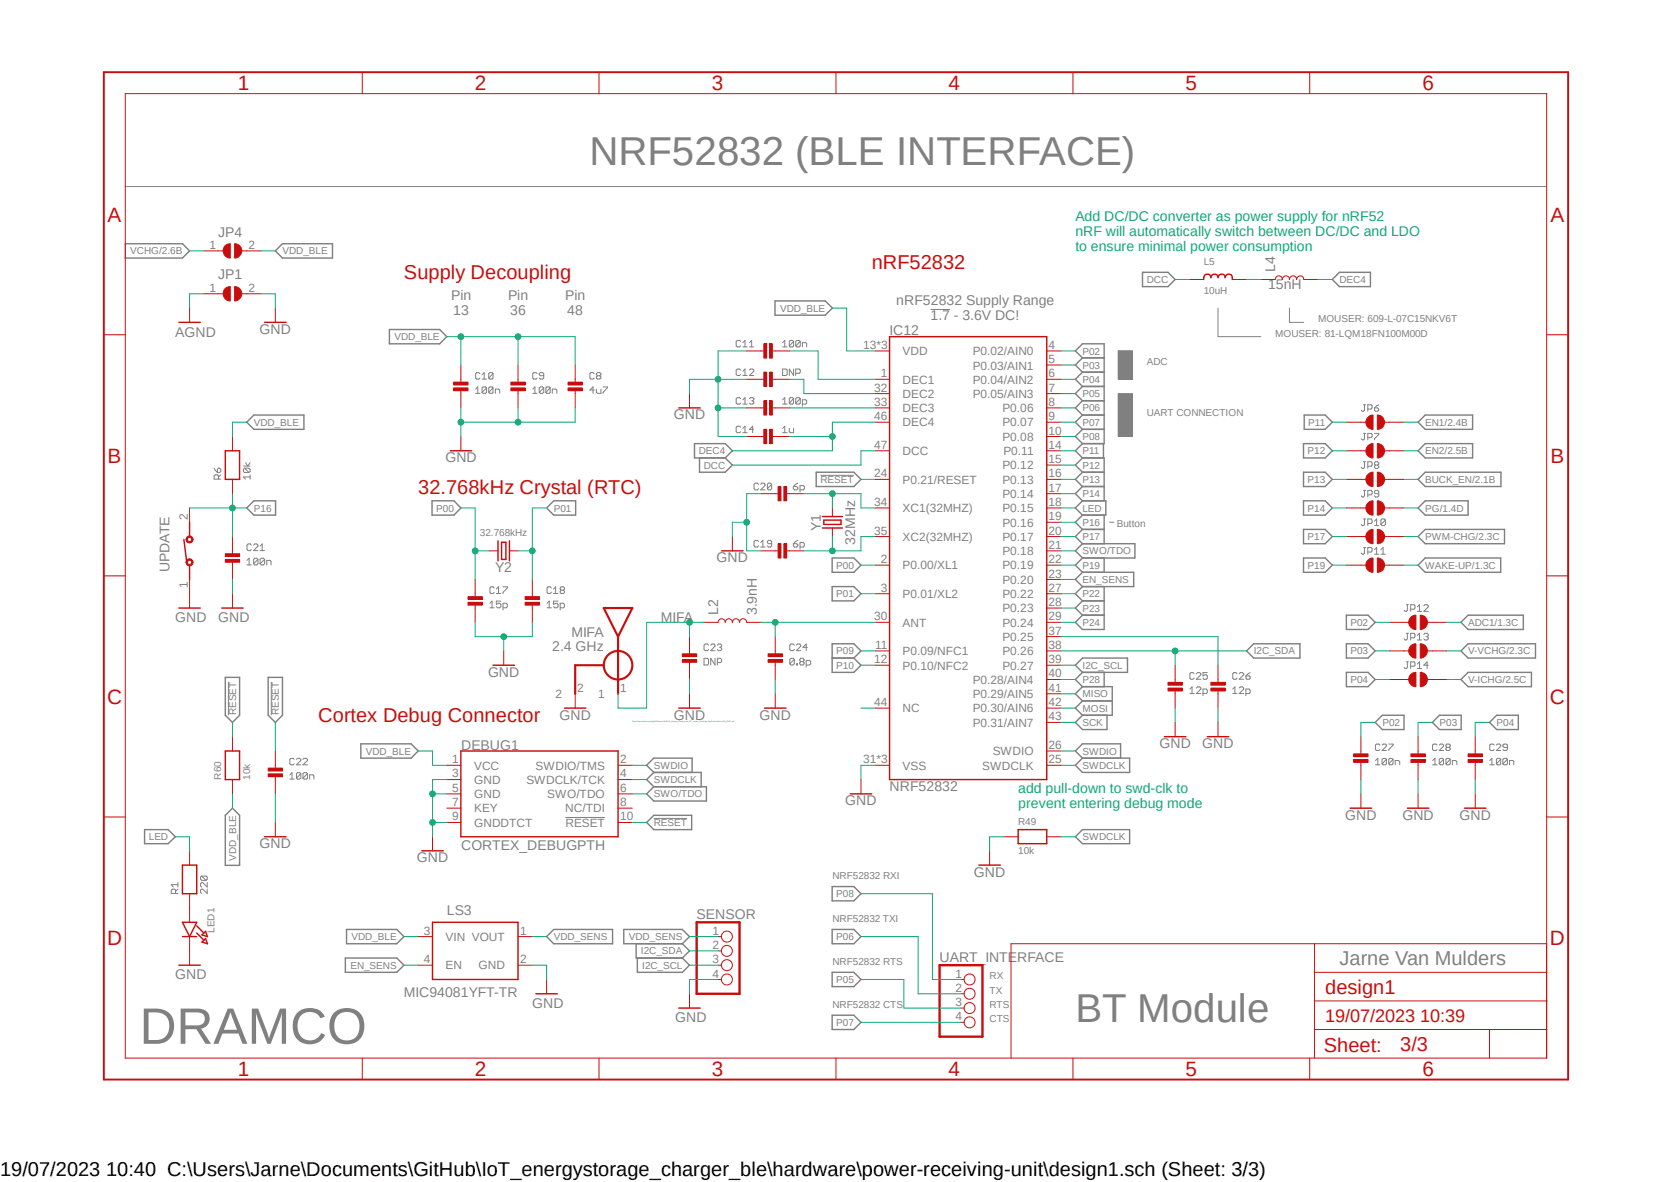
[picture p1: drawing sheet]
<svg xmlns="http://www.w3.org/2000/svg" width="297mm" height="210mm" viewBox="0 0 297 210" stroke-linecap="round" stroke-linejoin="round" font-family="sans-serif">
<defs><g id="words">
<text font-size="9.1" fill="#808080" x="24.8" y="185.5">DRAMCO</text>
<g font-size="7.2" fill="#808080">
<text x="104.8" y="29.3">NRF52832 (BLE INTERFACE)</text>
<text x="191.1" y="181.7">BT Module</text>
</g>
<g font-size="3.7" fill="#c90d0c">
<text x="42.3" y="16">1</text>
<text x="84.4" y="16">2</text>
<text x="126.5" y="16">3</text>
<text x="168.6" y="16">4</text>
<text x="210.7" y="16">5</text>
<text x="252.9" y="16">6</text>
<text x="19.1" y="39.4">A</text>
<text x="275.6" y="39.4">A</text>
<text x="19.1" y="82.2">B</text>
<text x="275.6" y="82.2">B</text>
<text x="19" y="125.1">C</text>
<text x="275.5" y="125.1">C</text>
<text x="19" y="167.9">D</text>
<text x="275.5" y="167.9">D</text>
<text x="42.3" y="191.2">1</text>
<text x="84.4" y="191.2">2</text>
<text x="126.5" y="191.2">3</text>
<text x="168.6" y="191.2">4</text>
<text x="210.7" y="191.2">5</text>
<text x="252.9" y="191.2">6</text>
</g>
<g font-size="3.6" fill="#c90d0c">
<text x="154.9" y="47.8">nRF52832</text>
<text x="71.8" y="49.7">Supply Decoupling</text>
<text x="74.3" y="87.7">32.768kHz Crystal (RTC)</text>
<text x="56.6" y="128.4">Cortex Debug Connector</text>
<text x="235.5" y="176.6">design1</text>
<text x="235.3" y="186.9">Sheet:</text>
<text x="248.9" y="186.7">3/3</text>
</g>
<text font-size="3.6" fill="#808080" x="238.1" y="171.5">Jarne Van Mulders</text>
<text font-size="3.6" x="0" y="208.9">19/07/2023 10:40 C:\Users\Jarne\Documents\GitHub\IoT_energystorage_charger_ble\hardware\power-receiving-unit\design1.sch (Sheet: 3/3)</text>
<text font-size="3.2" fill="#c90d0c" x="235.5" y="181.7">19/07/2023 10:39</text>
<g font-size="2.5" fill="#0dab76">
<text x="191.1" y="39.2">Add DC/DC converter as power supply for nRF52</text>
<text x="191.1" y="41.9">nRF will automatically switch between DC/DC and LDO</text>
<text x="191.1" y="44.6">to ensure minimal power consumption</text>
<text x="181" y="140.9">add pull-down to swd-clk to</text>
<text x="181" y="143.6">prevent entering debug mode</text>
</g>
<g font-size="2.5" fill="#808080">
<text x="38.8" y="42">JP4</text>
<text x="38.8" y="49.7">JP1</text>
<text x="80.2" y="53.3">Pin</text>
<text x="90.3" y="53.3">Pin</text>
<text x="100.5" y="53.3">Pin</text>
<text x="225.4" y="51.4">15nH</text>
<text x="226.7" y="48.4" transform="rotate(-90 226.7 48.4)">L4</text>
<text x="31.2" y="59.8">AGND</text>
<text x="46.1" y="59.3">GND</text>
<text x="80.6" y="56">13</text>
<text x="90.7" y="56">36</text>
<text x="100.8" y="56">48</text>
<text x="158.1" y="59.6">IC12</text>
<text x="159.3" y="54.3">nRF52832 Supply Range</text>
<text x="165.4" y="56.9">1.7 - 3.6V DC!</text>
<text x="119.8" y="74.5">GND</text>
<text x="79.2" y="82.1">GND</text>
<text x="145.9" y="94.3" transform="rotate(-90 145.9 94.3)">Y1</text>
<text x="30.1" y="101.7" transform="rotate(-90 30.1 101.7)">UPDATE</text>
<text x="88" y="101.7">Y2</text>
<text x="127.4" y="99.9">GND</text>
<text x="152" y="96.8" transform="rotate(-90 152 96.8)">32MHz</text>
<text x="31.2" y="110.6">GND</text>
<text x="38.8" y="110.6">GND</text>
<text x="101.6" y="113.1">MIFA</text>
<text x="117.5" y="110.6">MIFA</text>
<text x="127.6" y="109.3" transform="rotate(-90 127.6 109.3)">L2</text>
<text x="134.5" y="109.3" transform="rotate(-90 134.5 109.3)">3.9nH</text>
<text x="98.2" y="115.7">2.4 GHz</text>
<text x="86.7" y="120.2">GND</text>
<text x="99.4" y="127.8">GND</text>
<text x="119.8" y="127.8">GND</text>
<text x="135" y="127.8">GND</text>
<text x="82" y="133.2">DEBUG1</text>
<text x="206.1" y="132.9">GND</text>
<text x="213.7" y="132.9">GND</text>
<text x="150.2" y="143.1">GND</text>
<text x="158.1" y="140.5">NRF52832</text>
<text x="239.1" y="145.6">GND</text>
<text x="249.3" y="145.6">GND</text>
<text x="259.4" y="145.6">GND</text>
<text x="46.1" y="150.7">GND</text>
<text x="74.1" y="153.2">GND</text>
<text x="82" y="151">CORTEX_DEBUGPTH</text>
<text x="173.1" y="155.7">GND</text>
<text x="79.4" y="162.6">LS3</text>
<text x="123.8" y="163.2">SENSOR</text>
<text x="167" y="170.9">UART_INTERFACE</text>
<text x="31.2" y="174">GND</text>
<text x="71.8" y="177.1">MIC94081YFT-TR</text>
<text x="94.6" y="179.1">GND</text>
<text x="120" y="181.7">GND</text>
</g>
<g font-size="2.1" fill="#808080">
<text x="37.2" y="44.2">1</text>
<text x="44.2" y="44.2">2</text>
<text x="37.2" y="51.8">1</text>
<text x="44.2" y="51.8">2</text>
<text x="153.4" y="62">13*3</text>
<text x="160.4" y="63.1">VDD</text>
<text x="172.9" y="63.1">P0.02/AIN0</text>
<text x="172.9" y="65.7">P0.03/AIN1</text>
<text x="186.4" y="62">4</text>
<text x="186.4" y="64.5">5</text>
<text x="155.4" y="69.6">32</text>
<text x="156.6" y="67.1">1</text>
<text x="160.4" y="68.2">DEC1</text>
<text x="160.4" y="70.7">DEC2</text>
<text x="172.9" y="68.2">P0.04/AIN2</text>
<text x="172.9" y="70.7">P0.05/AIN3</text>
<text x="186.4" y="67.1">6</text>
<text x="186.4" y="69.6">7</text>
<text x="155.4" y="72.1">33</text>
<text x="155.4" y="74.7">46</text>
<text x="160.4" y="73.2">DEC3</text>
<text x="160.4" y="75.8">DEC4</text>
<text x="178.2" y="73.2">P0.06</text>
<text x="178.2" y="75.8">P0.07</text>
<text x="186.4" y="72.1">8</text>
<text x="186.4" y="74.7">9</text>
<text x="186.4" y="77.2">10</text>
<text x="155.4" y="79.8">47</text>
<text x="160.4" y="80.9">DCC</text>
<text x="178.2" y="78.3">P0.08</text>
<text x="178.2" y="83.4">P0.12</text>
<text x="178.4" y="80.9">P0.11</text>
<text x="186.4" y="79.8">14</text>
<text x="186.4" y="82.3">15</text>
<text x="155.4" y="84.8">24</text>
<text x="155.4" y="89.9">34</text>
<text x="160.4" y="85.9">P0.21/RESET</text>
<text x="178.2" y="85.9">P0.13</text>
<text x="178.2" y="88.5">P0.14</text>
<text x="186.4" y="84.8">16</text>
<text x="186.4" y="87.4">17</text>
<text x="186.4" y="89.9">18</text>
<text x="33.4" y="92.5" transform="rotate(-90 33.4 92.5)">2</text>
<text x="155.4" y="95">35</text>
<text x="160.4" y="91">XC1(32MHZ)</text>
<text x="178.2" y="91">P0.15</text>
<text x="178.2" y="93.6">P0.16</text>
<text x="186.4" y="92.5">19</text>
<text x="186.4" y="95">20</text>
<text x="156.6" y="100.1">2</text>
<text x="160.4" y="101.2">P0.00/XL1</text>
<text x="160.4" y="96.1">XC2(32MHZ)</text>
<text x="178.2" y="96.1">P0.17</text>
<text x="178.2" y="98.6">P0.18</text>
<text x="178.2" y="101.2">P0.19</text>
<text x="186.4" y="97.5">21</text>
<text x="186.4" y="100.1">22</text>
<text x="33.4" y="104.5" transform="rotate(-90 33.4 104.5)">1</text>
<text x="156.6" y="105.2">3</text>
<text x="160.4" y="106.3">P0.01/XL2</text>
<text x="178.2" y="103.7">P0.20</text>
<text x="178.2" y="106.3">P0.22</text>
<text x="186.4" y="102.6">23</text>
<text x="186.4" y="105.2">27</text>
<text x="186.4" y="107.7">28</text>
<text x="155.4" y="110.2">30</text>
<text x="160.4" y="111.3">ANT</text>
<text x="178.2" y="108.8">P0.23</text>
<text x="178.2" y="111.3">P0.24</text>
<text x="178.2" y="113.9">P0.25</text>
<text x="186.4" y="110.2">29</text>
<text x="186.4" y="112.8">37</text>
<text x="155.4" y="117.8">12</text>
<text x="155.6" y="115.3">11</text>
<text x="160.4" y="116.4">P0.09/NFC1</text>
<text x="160.4" y="119">P0.10/NFC2</text>
<text x="178.2" y="116.4">P0.26</text>
<text x="178.2" y="119">P0.27</text>
<text x="186.4" y="115.3">38</text>
<text x="186.4" y="117.8">39</text>
<text x="98.7" y="124">2</text>
<text x="102.6" y="122.9">2</text>
<text x="106.3" y="124">1</text>
<text x="110.2" y="122.9">1</text>
<text x="155.4" y="125.4">44</text>
<text x="172.9" y="124">P0.29/AIN5</text>
<text x="172.9" y="121.5">P0.28/AIN4</text>
<text x="186.4" y="122.9">41</text>
<text x="186.4" y="120.4">40</text>
<text x="186.4" y="125.4">42</text>
<text x="160.4" y="126.6">NC</text>
<text x="172.9" y="126.6">P0.30/AIN6</text>
<text x="172.9" y="129.1">P0.31/AIN7</text>
<text x="186.4" y="128">43</text>
<text x="80.4" y="135.6">1</text>
<text x="84.3" y="136.7">VCC</text>
<text x="95.2" y="136.7">SWDIO/TMS</text>
<text x="110.2" y="135.6">2</text>
<text x="153.4" y="135.6">31*3</text>
<text x="160.4" y="136.7">VSS</text>
<text x="174.6" y="136.7">SWDCLK</text>
<text x="176.4" y="134.2">SWDIO</text>
<text x="186.4" y="135.6">25</text>
<text x="186.4" y="133.1">26</text>
<text x="80.4" y="138.1">3</text>
<text x="80.4" y="140.7">5</text>
<text x="80.4" y="143.2">7</text>
<text x="84.3" y="139.3">GND</text>
<text x="84.3" y="141.8">GND</text>
<text x="93.6" y="139.3">SWDCLK/TCK</text>
<text x="97.3" y="141.8">SWO/TDO</text>
<text x="110.2" y="143.2">8</text>
<text x="110.2" y="140.7">6</text>
<text x="110.2" y="138.1">4</text>
<text x="80.4" y="145.8">9</text>
<text x="84.3" y="144.4">KEY</text>
<text x="84.3" y="146.9">GNDDTCT</text>
<text x="100.5" y="144.4">NC/TDI</text>
<text x="100.5" y="146.9">RESET</text>
<text x="110.2" y="145.8">10</text>
<text x="75.3" y="166.1">3</text>
<text x="79.2" y="167.2">VIN VOUT</text>
<text x="92.5" y="166.1">1</text>
<text x="126.7" y="166.1">1</text>
<text x="75.3" y="171.2">4</text>
<text x="79.2" y="172.3">EN</text>
<text x="85" y="172.3">GND</text>
<text x="92.5" y="171.2">2</text>
<text x="126.7" y="168.6">2</text>
<text x="126.7" y="171.2">3</text>
<text x="126.7" y="173.7">4</text>
<text x="169.8" y="173.7">1</text>
<text x="169.8" y="176.2">2</text>
<text x="169.8" y="178.8">3</text>
<text x="169.8" y="181.3">4</text>
</g>
<g font-size="1.8" fill="#808080">
<text x="23.2" y="45.2">VCHG/2.6B</text>
<text x="50.2" y="45.2">VDD_BLE</text>
<text x="214" y="47.1">L5</text>
<text x="203.8" y="50.3">DCC</text>
<text x="214" y="52.2">10uH</text>
<text x="238.1" y="50.3">DEC4</text>
<text x="138.6" y="55.4">VDD_BLE</text>
<text x="226.7" y="59.8">MOUSER: 81-LQM18FN100M00D</text>
<text x="234.3" y="57.3">MOUSER: 609-L-07C15NKV6T</text>
<text x="70.1" y="60.5">VDD_BLE</text>
<text x="192.4" y="63">P02</text>
<text x="192.4" y="65.5">P03</text>
<text x="203.8" y="64.9">ADC</text>
<text x="192.4" y="70.6">P05</text>
<text x="192.4" y="68">P04</text>
<text x="45.1" y="75.6">VDD_BLE</text>
<text x="192.4" y="73.1">P06</text>
<text x="192.4" y="75.6">P07</text>
<text x="203.8" y="74">UART CONNECTION</text>
<text x="232.5" y="75.6">P11</text>
<text x="253.3" y="75.6">EN1/2.4B</text>
<text x="124.2" y="80.7">DEC4</text>
<text x="125.1" y="83.3">DCC</text>
<text x="192.4" y="78.2">P08</text>
<text x="192.4" y="80.7">P11</text>
<text x="192.4" y="83.3">P12</text>
<text x="232.4" y="80.7">P12</text>
<text x="253.3" y="80.7">EN2/2.5B</text>
<text x="145.8" y="85.8">RESET</text>
<text x="192.4" y="85.8">P13</text>
<text x="192.4" y="88.3">P14</text>
<text x="232.4" y="85.8">P13</text>
<text x="253.3" y="85.8">BUCK_EN/2.1B</text>
<text x="45.1" y="90.9">P16</text>
<text x="77.6" y="90.9">P00</text>
<text x="85.3" y="95.2">32.768kHz</text>
<text x="98.4" y="90.9">P01</text>
<text x="192.4" y="90.9">LED</text>
<text x="192.4" y="93.4">P16</text>
<text x="192.4" y="96">P17</text>
<text x="198.5" y="93.6">Button</text>
<text x="232.4" y="90.9">P14</text>
<text x="232.4" y="96">P17</text>
<text x="253.3" y="90.9">PG/1.4D</text>
<text x="253.3" y="96">PWM-CHG/2.3C</text>
<text x="148.6" y="101">P00</text>
<text x="192.4" y="98.5">SWO/TDO</text>
<text x="192.4" y="101">P19</text>
<text x="232.4" y="101">P19</text>
<text x="253.3" y="101">WAKE-UP/1.3C</text>
<text x="148.6" y="106.1">P01</text>
<text x="192.4" y="106.1">P22</text>
<text x="192.4" y="103.6">EN_SENS</text>
<text x="192.4" y="111.2">P24</text>
<text x="192.4" y="108.7">P23</text>
<text x="240" y="111.2">P02</text>
<text x="260.9" y="111.2">ADC1/1.3C</text>
<text x="148.6" y="116.3">P09</text>
<text x="148.6" y="118.8">P10</text>
<text x="192.4" y="118.8">I2C_SCL</text>
<text x="222.8" y="116.3">I2C_SDA</text>
<text x="240" y="116.3">P03</text>
<text x="260.9" y="116.3">V-VCHG/2.3C</text>
<text x="192.4" y="121.4">P28</text>
<text x="192.4" y="123.9">MISO</text>
<text x="240" y="121.4">P04</text>
<text x="260.9" y="121.4">V-ICHG/2.5C</text>
<text x="42" y="127.1" transform="rotate(-90 42 127.1)">RESET</text>
<text x="49.6" y="127.1" transform="rotate(-90 49.6 127.1)">RESET</text>
<text x="192.4" y="126.4">MOSI</text>
<text x="192.4" y="129">SCK</text>
<text x="245.7" y="129">P02</text>
<text x="255.9" y="129">P03</text>
<text x="266" y="129">P04</text>
<text x="65" y="134.1">VDD_BLE</text>
<text x="116.2" y="136.6">SWDIO</text>
<text x="192.4" y="136.6">SWDCLK</text>
<text x="192.4" y="134.1">SWDIO</text>
<text x="39.3" y="138.5" transform="rotate(-90 39.3 138.5)">R60</text>
<text x="44.5" y="138.5" transform="rotate(-90 44.5 138.5)">10k</text>
<text x="116.2" y="139.1">SWDCLK</text>
<text x="116.2" y="141.7">SWO/TDO</text>
<text x="26.5" y="149.3">LED</text>
<text x="116.2" y="146.8">RESET</text>
<text x="181" y="146.6">R49</text>
<text x="192.4" y="149.3">SWDCLK</text>
<text x="42" y="152.9" transform="rotate(-90 42 152.9)">VDD_BLE</text>
<text x="181" y="151.8">10k</text>
<text x="148" y="156.3">NRF52832 RXI</text>
<text x="148.6" y="159.4">P08</text>
<text x="38.1" y="165.7" transform="rotate(-90 38.1 165.7)">LED1</text>
<text x="62.5" y="167">VDD_BLE</text>
<text x="98.4" y="167">VDD_SENS</text>
<text x="111.8" y="167">VDD_SENS</text>
<text x="148" y="163.9">NRF52832 TXI</text>
<text x="148.6" y="167">P06</text>
<text x="62.3" y="172.1">EN_SENS</text>
<text x="113.9" y="169.6">I2C_SDA</text>
<text x="114.1" y="172.1">I2C_SCL</text>
<text x="148" y="171.5">NRF52832 RTS</text>
<text x="148" y="179.1">NRF52832 CTS</text>
<text x="148.6" y="174.7">P05</text>
<text x="175.9" y="174">RX</text>
<text x="175.9" y="176.6">TX</text>
<text x="175.9" y="179.1">RTS</text>
<text x="148.6" y="182.3">P07</text>
<text x="175.9" y="181.7">CTS</text>
</g>
<text font-size=".3" fill="#0dab76" x="112.4" y="128.4">https://www.infineon.com/dgdl/Infineon-AN91445_Antenna_Design_and_RF_Layout_Guidelines-ApplicationNotes-v09_00-EN.pdf</text>
</g></defs>
<path d="M17.9 12.5l261.2 179.9M279.1 12.5l-261.2 179.9" fill="none" stroke="#fff" stroke-width=".18"/>
<g fill="none" stroke="#808080" stroke-width=".18">
<path d="M22.3 33.1h252.6M165.4 55h3.5M216.5 54.7v5.1h7.6M229.2 54.7v2.6h2.5M84.5 69.9h.8M84.5 69.1l.4-.4v1.2M86.5 68.9v.8l-.2 .2h-.4l-.2-.2M86.5 68.9l-.2-.2h-.4l-.2 .2v.8M86.5 68.9l-.8 .8M87.6 68.9v.8l-.1 .2h-.4l-.2-.2M87.6 68.9l-.1-.2h-.4l-.2 .2v.8M87.6 68.9l-.7 .8"/>
<path d="M88.1 69.9v-.8h.5l.2 .2v.6M94.7 69.9h.8M94.7 69.1l.4-.4v1.2M96.6 68.9v.8l-.2 .2h-.3l-.3-.2M96.6 68.9l-.2-.2h-.3l-.3 .2v.8M96.6 68.9l-.8 .8M97.8 68.9v.8l-.2 .2h-.4l-.2-.2M97.8 68.9l-.2-.2h-.4l-.2 .2v.8M97.8 68.9l-.8 .8M98.2 69.9v-.8h.6l.2 .2v.6M105.6 69.3h-.7l.5-.6v1.2M106 69.1v.6l.2 .2h.6v-.8"/>
<path d="M107.2 68.7h.7v.2l-.7 .8v.2M139.1 60.9l.4-.4v1.1M139.1 71l.4-.3v1.1M139.1 76.1l.4-.4v1.2M139.1 61.6h.8M139.1 65.6h.6l.2 .1v.8l-.2 .2h-.6zM139.1 71.8h.8M139.1 76.9h.8M140.3 76.1v.6l.2 .2h.6v-.8M141.1 60.7v.8l-.2 .1h-.4l-.2-.1M141.1 60.7l-.2-.2h-.4l-.2 .2v.8M141.1 65.6v1.1l-.8-1.1v1.1"/>
<path d="M141.1 70.8l-.2-.1h-.4l-.2 .1v.8M141.1 70.8v.8l-.2 .2h-.4l-.2-.2M141.1 60.7l-.8 .8M141.1 70.8l-.8 .8M141.4 66.3h.6l.2-.2v-.4l-.2-.1h-.6v1.1M142.2 60.7v.8l-.2 .1h-.4l-.2-.1M142.2 60.7l-.2-.2h-.4l-.2 .2v.8M142.2 70.8l-.2-.1h-.4l-.2 .1v.8M142.2 70.8v.8l-.2 .2h-.4l-.2-.2M142.2 60.7l-.8 .8M142.2 70.8l-.8 .8M142.6 61.6v-.7h.6l.2 .2v.5"/>
<path d="M142.6 71.8h.6l.2-.2v-.4l-.2-.2h-.6v1.2M43.3 82.8h1.1M43.5 83.2h.7l.2 .2v.4l-.2 .1M43.5 83.2l-.2 .2v.4l.2 .1h.7M43.5 83.2l.7 .7M43.6 82.2l.4 .6 .4-.6M43.9 99.6l.4-.4v1.2M44.4 84.8h-1.1l.3 .3M44.4 84.4v.7M45.8 99.4v.8l-.2 .2h-.3l-.2-.2M45.8 99.4l-.2-.2h-.3l-.2 .2v.8M45.8 99.4l-.7 .8"/>
<path d="M47 99.4v.8l-.2 .2h-.4l-.2-.2M47 99.4l-.2-.2h-.4l-.2 .2v.8M47 99.4l-.8 .8M141 86.4h.6l.2 .4-.2 .2h-.4l-.2-.2zM141 96.6h.6l.2 .4-.2 .2h-.4l-.2-.2zM141.8 96l-.8 .6M141.8 85.9l-.8 .5M142.2 97.2h.6l.2-.2v-.4l-.2-.2h-.6v1.2M142.2 87h.6l.2-.2v-.4l-.2-.1h-.6v1.1M197.2 92.8h.8M43.9 100.4h.8M47.4 100.4v-.8h.6l.2 .2v.6"/>
<path d="M87.1 107.2l.4-.4v1.2M87.1 108h.7M89 106.8h-.8v.6l.4-.2h.2l.2 .2v.4l-.2 .2h-.4l-.2-.2M89.4 108h.6l.2-.2v-.4l-.2-.2h-.6v1.2M97.2 108h.8M97.2 107.2l.4-.4v1.2M99.2 106.8h-.8v.6l.4-.2h.2l.2 .2v.4l-.2 .2h-.4l-.2-.2M99.6 108h.6l.1-.2v-.4l-.1-.2h-.6v1.2M125.1 117h.6l.2 .2v.7l-.2 .3h-.6zM127.1 117v1.2l-.8-1.2v1.2M127.5 117.7h.6l.2-.1v-.4l-.2-.2h-.6v1.2M141.2 117.2v.7l-.2 .3h-.4l-.2-.3"/>
<path d="M141.2 117.2l-.2-.2h-.4l-.2 .2v.7M141.2 117.2l-.8 .7M141.6 117.9h.1v.3h-.1zM142.3 117.6l-.1 .1 .1 .5h.4l.2-.3v-.2l-.2-.1M142.3 117.6l-.1-.3 .1-.3h.4l.2 .2-.2 .4M142.3 117.6h.4M143.3 118.2h.6l.2-.3v-.3l-.2-.3h-.6v1.2M51.5 137.7l.4-.4v1.1M51.5 138.4h.8M53.5 137.5v.8l-.2 .1h-.4l-.2-.1M53.5 137.5l-.2-.2h-.4l-.2 .2v.8M53.5 137.5l-.8 .8"/>
<path d="M54.7 137.5v.8l-.3 .1h-.3l-.3-.1M54.7 137.5l-.3-.2h-.3l-.3 .2v.8M54.7 137.5l-.9 .8M55 138.4v-.7h.6l.2 .2v.5M211.5 122.4l.4-.4v1.2M211.5 123.2h.8M212.6 122.3l.3-.3h.3l.2 .3v.1l-.8 .8h.8M213.8 123.2h.6l.2-.2v-.4l-.2-.2h-.6v1.2M219.1 123.2h.8M219.1 122.4l.4-.4v1.2M220.3 122.3l.2-.3h.4l.2 .3v.1l-.8 .8h.8M221.4 123.2h.6l.2-.2v-.4l-.2-.2h-.6v1.2"/>
<path d="M244.5 135.1l.4-.4v1.2M244.5 135.9h.8M246.4 134.9v.8l-.1 .2h-.4l-.2-.2M246.4 134.9l-.1-.2h-.4l-.2 .2v.8M246.4 134.9l-.7 .8M247.6 134.9v.8l-.2 .2h-.4l-.2-.2M247.6 134.9l-.2-.2h-.4l-.2 .2v.8M247.6 134.9l-.8 .8M248 135.9v-.8h.6l.2 .2v.6M254.6 135.9h.8M254.6 135.1l.5-.4v1.2M256.6 134.9v.8l-.2 .2h-.4l-.2-.2"/>
<path d="M256.6 134.9l-.2-.2h-.4l-.2 .2v.8M256.6 134.9l-.8 .8M257.8 134.9v.8l-.2 .2h-.4l-.2-.2M257.8 134.9l-.2-.2h-.4l-.2 .2v.8M257.8 134.9l-.8 .8M258.1 135.9v-.8h.6l.3 .2v.6M264.8 135.9h.8M264.8 135.1l.4-.4v1.2M266.7 134.9v.8l-.1 .2h-.5l-.1-.2M266.7 134.9l-.1-.2h-.5l-.1 .2v.8M266.7 134.9l-.7 .8M267.9 134.9v.8l-.2 .2h-.4l-.2-.2"/>
<path d="M267.9 134.9l-.2-.2h-.4l-.2 .2v.8M267.9 134.9l-.8 .8M268.3 135.9v-.8h.6l.2 .2v.6M35.9 155.7h.7l.2 .1v.4l-.2 .2M35.9 155.7l-.3 .1v.4l.3 .2h.7M35.9 155.7l.7 .7M36.8 156.8v.8l-.8-.8-.4 .2v.4l.3 .2M36.8 158v.7l-.8-.7h-.1l-.3 .2v.4l.3 .1"/>
</g>
<path d="M198.8 62.3h2.5v5.1h-2.5z" fill-rule="evenodd" fill="#808080"/>
<path d="M198.8 62.3h2.5v5.1h-2.5z" fill="none" stroke="#808080" stroke-width=".18"/>
<path d="M198.8 69.9h2.5v7.7h-2.5z" fill-rule="evenodd" fill="#808080"/>
<g fill="none" stroke="#808080" stroke-width=".18">
<path d="M85.3 66.4l-.2-.2h-.4l-.2 .2v.8l.2 .2h.4l.2-.2M85.7 67.4h.8M85.7 66.6l.4-.4v1.2M87.6 66.4l-.1-.2h-.4l-.2 .2v.8M87.6 66.4v.8l-.1 .2h-.4l-.2-.2M87.6 66.4l-.7 .8M95.5 66.4l-.3-.2h-.3l-.2 .2v.8l.2 .2h.3l.3-.2M96.6 66.8h-.5l-.3-.2v-.2l.3-.2h.3l.2 .2v.8l-.2 .2h-.3l-.3-.2M105.6 66.4l-.2-.2h-.4l-.1 .2v.8l.1 .2h.4l.2-.2M106.2 66.8l-.2-.2v-.2l.2-.2h.4l.2 .2v.2l-.2 .2M106.2 66.8l-.2 .2v.2l.2 .2h.4l.2-.2v-.2l-.2-.2M106.2 66.8h.4"/>
<path d="M131.7 60.7l-.3-.2h-.3l-.2 .2v.8l.2 .1h.3l.3-.1M131.7 65.7l-.3-.1h-.3l-.2 .1v.8l.2 .2h.3l.3-.2M131.7 70.8l-.3-.1h-.3l-.2 .1v.8l.2 .2h.3l.3-.2M131.7 75.9l-.3-.2h-.3l-.2 .2v.8l.2 .2h.3l.3-.2M132 61.6h.8M132 60.9l.4-.4v1.1M132 66l.4-.4v1.1M132 71l.4-.3v1.1M132 76.1l.4-.4v1.2M132 66.7h.8M132 71.8h.8M132 76.9h.8"/>
<path d="M133.2 61.6h.8M133.2 60.9l.4-.4v1.1M133.2 65.7l.2-.1h.4l.2 .1v.3l-.8 .7h.8M133.2 70.8l.2-.1h.4l.2 .1v.2l-.2 .2M133.6 71.2h.2M133.8 71.2l.2 .2v.2l-.2 .2h-.4l-.2-.2M134 76.3h-.8l.6-.6v1.2M198.8 69.9h2.5v7.7h-2.5zM242.4 71.9h.3M242.4 77h.3M242.5 71.9v1l-.1 .2-.5-.2M242.5 77v1l-.1 .1-.5-.1"/>
<path d="M243.1 72.7h.6l.2-.2v-.4l-.2-.2h-.6v1.2M243.1 77.8h.6l.2-.2v-.4l-.2-.2h-.6v1.1M244.3 72.5h.6l.2 .2v.2l-.2 .2h-.4l-.2-.2zM244.3 77h.8v.2l-.8 .8v.1M245.1 71.9l-.8 .6M38.1 83.2l.6 .7M38.8 85.1v-.6l-.1-.1h-.4l-.2 .1v.6h1.1M38.8 83.2h.2l.2 .2v.4l-.2 .1h-.3v-.5zM39.2 84.4l-.4 .4M44.7 96.9l-.2-.3h-.4l-.2 .3v.7l.2 .2h.4l.2-.2M45.1 96.9l.2-.3h.3l.2 .3v.1l-.7 .8h.7M46.2 97.8h.8"/>
<path d="M46.2 97l.4-.4v1.2M134.8 96.2l-.2-.2h-.4l-.2 .2v.8l.2 .2h.4l.2-.2M134.8 86.1l-.2-.2h-.4l-.2 .2v.7l.2 .2h.4l.2-.2M135.2 97.2h.8M135.2 96.4l.4-.4v1.2M135.2 86.1l.2-.2h.4l.2 .2v.2l-.8 .7h.8M137.2 96.6h-.6l-.2-.2 .2-.4h.3l.3 .2v.8l-.3 .2h-.3l-.2-.2M137.2 86.1v.7l-.3 .2h-.3l-.2-.2M137.2 86.1l-.3-.2h-.3l-.2 .2v.7M137.2 86.1l-.8 .7M145.8 84.5h6M242.4 82h.3"/>
<path d="M242.4 87.1h.3M242.4 92.2h.3M242.4 97.3h.3M242.5 82v1l-.1 .2h-.3l-.2-.2M242.5 87.1v1l-.1 .2h-.3l-.2-.2M242.5 92.2v1l-.1 .2h-.3l-.2-.2M242.5 97.3v1l-.1 .2h-.3l-.2-.2M243.1 82.8h.6l.2-.2v-.3l-.2-.3h-.6v1.2M243.1 87.9h.6l.2-.2v-.4l-.2-.2h-.6v1.2M243.1 93h.6l.2-.2v-.4l-.2-.2h-.6v1.2M243.1 98.1h.6l.2-.2v-.4l-.2-.2h-.6v1.2M244.3 93.4h.8"/>
<path d="M244.3 92.6l.4-.4v1.2M244.3 97.7l.4-.4v1.2M244.3 98.5h.8M244.5 82.6l-.2-.1 .2-.5h.4l.2 .3v.2l-.2 .1M244.5 82.6l-.2 .2 .2 .4h.4l.2-.2-.2-.4M244.5 82.6h.4M245.1 87.7h-.6l-.2-.2 .2-.4h.4l.2 .2v.8l-.2 .2h-.4l-.2-.2M245.4 98.5h.9M245.4 97.7l.4-.4v1.2M246.3 92.4v.8l-.3 .2h-.3l-.3-.2M246.3 92.4l-.3-.2h-.3l-.3 .2v.8M246.3 92.4l-.9 .8"/>
<path d="M87.8 104.5l-.2-.2h-.4l-.1 .2v.7l.1 .3h.4l.2-.3M88.2 105.5h.8M88.2 104.6l.4-.3v1.2M89.4 104.3h.8v.2l-.8 .7v.3M98 104.5l-.2-.2h-.4l-.2 .2v.7l.2 .3h.4l.2-.3M98.4 105.5h.8M98.4 104.6l.4-.3v1.2M99.7 104.9l-.1-.3 .1-.3h.5l.1 .2-.1 .4M99.7 104.9l-.1 .2 .1 .4h.5l.1-.3-.1-.3M99.7 104.9h.5M125.9 114.6l-.2-.2h-.4l-.2 .2v.8l.2 .2h.4l.2-.2M126.3 114.6l.2-.2h.4l.2 .2v.2l-.8 .8h.8"/>
<path d="M127.5 114.6l.2-.2h.4l.2 .2-.2 .4M127.9 115h.2M128.1 115l.2 .2v.2l-.2 .2h-.4l-.2-.2M141.2 114.6l-.2-.2h-.4l-.2 .2v.8l.2 .2h.4l.2-.2M141.6 114.6l.1-.2h.5l.1 .2v.2l-.7 .8h.7M143.5 115h-.8l.6-.6v1.2M212.3 119.7l-.3-.2h-.3l-.2 .2v.8l.2 .2h.3l.3-.2M212.6 119.7l.3-.2h.3l.2 .2v.2l-.8 .8h.8M214.6 119.5h-.8v.6l.6-.2 .2 .2v.4l-.2 .2h-.4l-.2-.2M219.9 119.7l-.2-.2h-.4l-.2 .2v.8l.2 .2h.4l.2-.2M220.3 119.7l.2-.2h.4l.2 .2v.2l-.8 .8h.8M222.2 119.5l-.8 .6"/>
<path d="M250 107.4h.4M250 112.5h.4M250 117.6h.4M250.1 107.4v1l-.1 .2h-.2l-.2-.2M250.1 112.5v1l-.1 .2h-.2l-.2-.2M250.1 117.6v1l-.1 .2h-.2l-.2-.2M250.7 108.2h.6l.2-.2v-.3l-.2-.3h-.6v1.2M250.7 113.3h.6l.2-.2v-.4l-.2-.2h-.6v1.2M250.7 118.4h.6l.2-.2v-.4l-.2-.2h-.6v1.2M251.9 108.6h.8M251.9 107.8l.4-.4v1.2M251.9 112.9l.4-.4v1.2"/>
<path d="M251.9 118l.4-.4v1.2M251.9 113.7h.8M251.9 118.8h.8M253.1 112.7l.2-.2h.4l.2 .2-.2 .4M253.1 107.7l.2-.3h.4l.2 .3v.1l-.8 .8h.8M253.4 113.1h.3M253.7 113.1l.2 .2-.2 .4h-.4l-.2-.2M253.9 118.2h-.8l.6-.6v1.2M40.6 121.2v5.9M48.2 121.2v5.9M52.3 134.9l-.2-.2h-.4l-.2 .2v.8l.2 .2h.4l.2-.2M52.7 134.9l.2-.2h.4l.2 .2v.2l-.8 .8h.8"/>
<path d="M53.8 134.9l.3-.2h.3l.3 .2v.2l-.9 .8h.9M221.4 120.1h.6l.2 .4-.2 .2h-.4l-.2-.2zM245.3 132.4l-.2-.2h-.4l-.2 .2v.8l.2 .1h.4l.2-.1M245.7 132.4l.2-.2h.4l.1 .2v.2l-.7 .7h.7M246.8 132.2h.8v.2l-.8 .8v.1M255.4 132.4l-.2-.2h-.4l-.2 .2v.8l.2 .1h.4l.2-.1M255.8 132.4l.2-.2h.4l.2 .2v.2l-.8 .7h.8M257.2 132.8l-.2-.2 .2-.4h.4l.2 .2v.2l-.2 .2M257.2 132.8l-.2 .2 .2 .3h.4l.2-.1v-.2l-.2-.2M257.2 132.8h.4M265.6 132.4l-.2-.2h-.4l-.2 .2v.8l.2 .1h.4l.2-.1M266 132.4l.1-.2h.5l.1 .2v.2l-.7 .7h.7"/>
<path d="M267.9 132.8h-.6l-.2-.2v-.2l.2-.2h.4l.2 .2v.8l-.2 .1h-.4l-.2-.1M31.2 158.7v-.5l-.2-.2h-.4l-.2 .2v.5h1.2M31.6 158l-.4 .4M31.6 157.2h-1.2l.4 .4M31.6 156.8v.8M100.5 145.2h7M116.2 145.4h5.9"/>
</g>
<g fill="none" stroke="#808080" stroke-width=".25">
<path d="M22.3 43.3h10.1l1.3 1.3-1.3 1.2h-10.1zM50.2 43.3h8.9v2.5h-8.9l-1.3-1.2zM69.2 58.5h8.9l1.3 1.3-1.3 1.3h-8.9zM137.8 53.5h8.9l1.3 1.2-1.3 1.3h-8.9zM203.1 48.4h4.5l1.3 1.3-1.3 1.2h-4.5zM236.8 49.7l1.3-1.3h5.5v2.5h-5.5zM43.9 75l1.2-1.3h8.9v2.6h-8.9zM123.4 78.8h5.5l1.3 1.3-1.3 1.3h-5.5zM192.4 73.7h3.9M192.4 76.3h3.9M192.4 63.6l-1.3-1.2 1.3-1.3h3.9v17.7h-3.9M192.4 66.1l-1.3 1.3 1.3 1.3"/>
<path d="M192.4 76.3l-1.3 1.3 1.3 1.2M192.4 78.8l-1.3 1.3 1.3 1.3M192.4 71.2l-1.3 1.3 1.3 1.2M192.4 71.2h3.9M192.4 68.7l-1.3 1.2 1.3 1.3M192.4 68.7h3.9M192.4 73.7l-1.3 1.3 1.3 1.3M192.4 63.6h3.9M192.4 63.6l-1.3 1.3 1.3 1.2M192.4 66.1h3.9M196.1 78.8v2.6M231.7 78.8h3.8l1.3 1.3-1.3 1.3h-3.8z"/>
<path d="M231.8 73.7h3.7l1.3 1.3-1.3 1.3h-3.7zM252.1 75l1.2-1.3h8.4v2.6h-8.4zM43.9 90.3l1.2-1.3h3.9v2.5h-3.9zM76.8 89h3.9l1.2 1.3-1.2 1.2h-3.9zM98.4 89h3.9v2.5h-3.9l-1.2-1.2zM124.3 81.4v2.5h4.6l1.3-1.3-1.3-1.2M145.1 83.9h6.7l1.2 1.3-1.2 1.2h-6.7zM147.9 99.1h3.9l1.2 1.3-1.2 1.3h-3.9zM192.4 89h4.2v2.5h-4.2M192.4 83.9h3.9M192.4 86.4h3.9M192.4 81.4h3.9v7.6"/>
<path d="M192.4 89l-1.3 1.3 1.3 1.2M192.4 96.6h9.3v2.5h-9.3M192.4 94.1l-1.3 1.2 1.3 1.3M192.4 96.6l-1.3 1.3 1.3 1.2M192.4 91.5l-1.3 1.3 1.3 1.3M192.4 94.1h3.9M192.4 81.4l-1.3 1.2 1.3 1.3M192.4 83.9l-1.3 1.3 1.3 1.2M192.4 86.4l-1.3 1.3 1.3 1.3M192.4 99.1l-1.3 1.3 1.3 1.3M196.3 91.5v5.1M196.3 99.1v2.6"/>
<path d="M231.7 89h3.8l1.3 1.3-1.3 1.2h-3.8zM231.7 99.1h3.8l1.3 1.3-1.3 1.3h-3.8zM231.7 83.9h3.8l1.3 1.3-1.3 1.2h-3.8zM231.7 94.1h3.8l1.3 1.2-1.3 1.3h-3.8zM252.1 90.3l1.2-1.3h7.6v2.5h-7.6zM252.1 80.1l1.2-1.3h8.4v2.6h-8.4zM253.3 83.9h13.5v2.5h-13.5l-1.2-1.2zM253.3 94.1h14.1v2.5h-14.1l-1.2-1.3zM147.9 114.4h3.9l1.2 1.3-1.2 1.2 1.2 1.3-1.2 1.3h-3.9zM147.9 116.9h3.9M147.9 104.2h3.9l1.2 1.3-1.2 1.3h-3.9zM191.1 118.2l1.3-1.3h8v2.6h-8z"/>
<path d="M192.4 109.3h3.9M192.4 101.7h9.1v2.5h-9.1M192.4 106.8h3.9M192.4 119.5l-1.3 1.2 1.3 1.3M192.4 104.2l-1.3 1.3 1.3 1.3M192.4 106.8l-1.3 1.2 1.3 1.3M192.4 101.7l-1.3 1.3 1.3 1.2M196.3 104.2v7.6h-3.9l-1.3-1.2 1.3-1.3M196.3 119.5v2.5M222.8 114.4h8.3v2.5h-8.3l-1.2-1.2zM239.3 114.4h3.9l1.2 1.3-1.2 1.2h-3.9zM239.3 109.3h3.9l1.2 1.3-1.2 1.2h-3.9z"/>
<path d="M239.3 119.5h3.9l1.2 1.2-1.2 1.3h-3.9zM252.1 100.4l1.2-1.3h13.4v2.6h-13.4zM259.7 115.7l1.2-1.3h12v2.5h-12zM260.9 109.3h9.9v2.5h-9.9l-1.2-1.2zM260.9 119.5h11.3v2.5h-11.3l-1.2-1.3zM40 120.4h2.6v6.7l-1.3 1.3-1.3-1.3zM47.7 120.4h2.5v6.7l-1.3 1.3-1.2-1.3zM64.1 132.2h9l1.2 1.2-1.2 1.3h-9zM116.2 137.2l-1.3-1.2 1.3-1.3h6.8v2.5M116.2 137.2h8.4v2.6M116.2 137.2l-1.3 1.3 1.3 1.3M192.4 134.7h8.4v2.5h-8.4l-1.3-1.2z"/>
<path d="M192.4 122h5.3v5.1h-5.3M192.4 134.7l-1.3-1.3 1.3-1.2h6.8v2.5M192.4 122l-1.3 1.3 1.3 1.2M192.4 124.5h5.3M192.4 124.5l-1.3 1.3 1.3 1.3M192.4 127.1l-1.3 1.3 1.3 1.2h4.4v-2.5M245.7 127.1h3.9v2.5h-3.9l-1.3-1.2zM255.9 127.1h3.8v2.5h-3.8l-1.3-1.2zM266 127.1h3.9v2.5h-3.9l-1.2-1.2zM25.7 147.4h4.2l1.3 1.3-1.3 1.2h-4.2zM41.3 143.6l1.3 1.3v8.9h-2.6v-8.9zM114.9 141.1l1.3-1.3h9.4v2.5h-9.4z"/>
<path d="M114.9 146.1l1.3-1.2h6.7v2.5h-6.7zM147.9 157.5h3.9l1.2 1.3-1.2 1.3h-3.9zM191.1 148.7l1.3-1.3h8.4v2.5h-8.4zM61.4 170.2h9.1l1.3 1.3-1.3 1.3h-9.1zM61.6 165.1h8.9l1.3 1.3-1.3 1.3h-8.9zM98.4 165.1h10.5v2.6h-10.5l-1.2-1.3zM110.9 165.1h10.4l1.3 1.3-1.3 1.3h-10.4zM113.1 167.7v2.5h8.2M113.3 170.2v2.6h8l1.3-1.3-1.3-1.3M121.3 167.7l1.3 1.3-1.3 1.2M147.9 172.8h3.9l1.2 1.2-1.2 1.3h-3.9zM147.9 165.1h3.9l1.2 1.3-1.2 1.3h-3.9z"/>
<path d="M147.9 180.4h3.9l1.2 1.3-1.2 1.2h-3.9z"/>
</g>
<g fill="none" stroke="#c90d0c" stroke-width=".25">
<path d="M214 49.7a.67 .67 0 0 1 .4-1 .67 .67 0 0 1 .8 .6 .64 .64 0 0 1 .7-.6 .64 .64 0 0 1 .6 .6 .64 .64 0 0 1 .6-.6 .64 .64 0 0 1 .7 .6 .67 .67 0 0 1 .8-.6 .67 .67 0 0 1 .4 1M120.6 72.5h3.9M80.1 80.1h3.7M88.5 96.1v3.6M89.2 96.4h.7v3h-.7zM90.6 96.1v3.6M128.3 97.9h3.8M146.2 91.8h3.5M146.2 93.8h3.5M146.4 92.4h3.1v.8h-3.1zM87.6 118.2h3.8M81.9 133.4h28v15.3h-28z"/>
<path d="M120.6 125.8h3.9M135.9 125.8h3.8M207 130.9h3.8M214.6 130.9h3.8M32.4 153.7h2.6v5.1h-2.6zM47 148.7h3.8M75 151.2h3.8M151.1 141.1h3.8M174 153.7h3.8M181 147.4h5.1v2.5h-5.1zM31.8 171.5h3.8M32.4 163.9h2.6l-1.3 2.5z"/>
<path d="M32.4 166.4h2.6M35 165.8l1.2 1.2M35 164.5l1.2 1.3M36.5 165.5l.4 .9-1-.3zM36.5 166.8l.4 .9-1-.3z"/>
</g>
<g fill="none" stroke="#c90d0c" stroke-width=".18">
<path d="M22.3 16.6h252.6v171.4h-252.6zM64.4 12.8v3.8M106.5 12.8v3.8M148.6 12.8v3.8M190.7 12.8v3.8M232.8 12.8v3.8M18.5 59.5h3.8M211.4 49.7h2.6M219 49.7h2.6M274.9 59.5h3.8M81.9 77.6v2.5M122.6 69.9v2.6"/>
<path d="M87 97.9h1.5M90.6 97.9h1.5M130.2 95.3v2.6M148 90.3v1.5M148 93.8v1.5M18.5 102.3h3.8M89.5 115.7v2.5M125.1 110.6h2.5a.64 .64 0 0 1 .7-.7 .64 .64 0 0 1 .6 .7 .64 .64 0 0 1 .6-.7 .64 .64 0 0 1 .7 .7 .64 .64 0 0 1 .6-.7 .64 .64 0 0 1 .6 .7 .64 .64 0 0 1 .7-.7 .64 .64 0 0 1 .6 .7h2.6M274.9 102.3h3.8M79.4 136h2.5M79.4 138.5h2.5M109.9 136h2.5"/>
<path d="M109.9 138.5h2.5M122.6 123.3v2.5M137.8 123.3v2.5M153 138.5v2.6M208.9 128.4v2.5M216.5 128.4v2.5M18.5 145.2h3.8M33.7 151.2v2.5M33.7 158.8v5.1M48.9 146.1v2.6M76.9 148.7v2.5M79.4 141.1h2.5"/>
<path d="M79.4 143.6h2.5M79.4 146.1h2.5M109.9 141.1h2.5M109.9 143.6h2.5M109.9 146.1h2.5M175.9 151.2v2.5M178.4 148.7h2.6M186.1 148.7h2.5M274.9 145.2h3.8M33.7 166.4v5.1M170.8 174h.6M170.8 176.6h.6"/>
<path d="M170.8 179.1h.6M233.6 167.7v20.3M233.6 177.8h41.3M233.6 172.8h41.3M274.9 167.7h-95.2v20.3M64.4 188v3.8M106.5 188v3.8M148.6 188v3.8M170.8 181.7h.6M190.7 188v3.8M232.8 188v3.8M233.6 182.9h41.3"/>
<path d="M264.8 182.9v5.1"/>
<circle cx="172.3" cy="174" r=".98"/>
<circle cx="172.3" cy="179.1" r=".98"/>
<circle cx="172.3" cy="176.6" r=".98"/>
<circle cx="172.3" cy="181.7" r=".98"/>
</g>
<path d="M18.5 12.8h260.2v179h-260.2z" fill="none" stroke="#c90d0c" stroke-width=".34"/>
<path d="M167 171.5h7.6v12.7h-7.6z" fill="none" stroke="#c90d0c" stroke-width=".42"/>
<path d="M41.7 43.3a1.27 1.27 0 0 1 1.3 1.3 1.27 1.27 0 0 1-1.3 1.2z" fill-rule="evenodd" fill="#c90d0c"/>
<path d="M41.7 43.3a1.27 1.27 0 0 1 1.3 1.3 1.27 1.27 0 0 1-1.3 1.2z" fill="none" stroke="#c90d0c" stroke-width=".18"/>
<path d="M40 43.6l.9-.3v2.5a1.31 1.31 0 0 1-1.1-.8 1.31 1.31 0 0 1 .2-1.4z" fill-rule="evenodd" fill="#c90d0c"/>
<path d="M36.2 44.6h3.5M40 43.6l.9-.3v2.5a1.31 1.31 0 0 1-1.1-.8 1.31 1.31 0 0 1 .2-1.4zM43 44.6h3.4M224.1 49.7h2.6a.64 .64 0 0 1 .6-.7 .64 .64 0 0 1 .6 .7 .64 .64 0 0 1 .7-.7 .64 .64 0 0 1 .6 .7 .64 .64 0 0 1 .6-.7 .64 .64 0 0 1 .7 .7 .64 .64 0 0 1 .6-.7 .64 .64 0 0 1 .6 .7h2.6M33.7 90.3v2.5M33.7 103v2.5" fill="none" stroke="#c90d0c" stroke-width=".18"/>
<path d="M33.7 92.8v2.5M33.7 100.4v2.6" fill="none" stroke="#c90d0c" stroke-width=".25"/>
<path d="M33.4 95.3a.64 .64 0 0 1 .9 .3 .64 .64 0 0 1-.5 .9 .64 .64 0 0 1-.7-.7h.2l.2-.3h.2l.3 .2 .1 .1a.38 .38 0 0 1-.4 .4 .38 .38 0 0 1-.4-.4h-.2z" fill-rule="evenodd" fill="#c90d0c"/>
<path d="M33.4 95.3a.64 .64 0 0 1 .9 .3 .64 .64 0 0 1-.5 .9 .64 .64 0 0 1-.7-.7h.2l.2-.3h.2l.3 .2 .1 .1a.38 .38 0 0 1-.4 .4 .38 .38 0 0 1-.4-.4h-.2z" fill="none" stroke="#c90d0c" stroke-width=".18"/>
<path d="M33.4 99.4a.64 .64 0 0 1 .9 .3 .64 .64 0 0 1-.5 .8 .64 .64 0 0 1-.7-.6h.2l.2-.3 .2-.1 .3 .2 .1 .2a.38 .38 0 0 1-.4 .4 .38 .38 0 0 1-.4-.4h-.2z" fill-rule="evenodd" fill="#c90d0c"/>
<g fill="none" stroke="#c90d0c" stroke-width=".18">
<path d="M155.6 67.4h2.5M155.6 62.4h2.5M155.6 69.9h2.5M155.6 72.5h2.5M155.6 75h2.5M186.1 67.4h2.5M186.1 62.4h2.5M186.1 64.9h2.5M186.1 69.9h2.5M186.1 72.5h2.5M186.1 75h2.5M186.1 77.6h2.5"/>
<path d="M33.4 99.4a.64 .64 0 0 1 .9 .3 .64 .64 0 0 1-.5 .8 .64 .64 0 0 1-.7-.6h.2l.2-.3 .2-.1 .3 .2 .1 .2a.38 .38 0 0 1-.4 .4 .38 .38 0 0 1-.4-.4h-.2zM155.6 80.1h2.5M155.6 85.2h2.5M155.6 90.3h2.5M155.6 95.3h2.5M186.1 80.1h2.5M186.1 82.6h2.5M186.1 85.2h2.5M186.1 87.7h2.5M186.1 90.3h2.5M186.1 92.8h2.5M186.1 95.3h2.5"/>
<path d="M186.1 97.9h2.5M33.7 105.5v2.5M41.3 105.5v2.5M155.6 100.4h2.5M155.6 105.5h2.5M155.6 115.7h2.5M155.6 118.2h2.5M155.6 110.6h2.5M186.1 100.4h2.5M186.1 105.5h2.5M186.1 115.7h2.5M186.1 118.2h2.5"/>
<path d="M186.1 103h2.5M186.1 108h2.5M186.1 110.6h2.5M186.1 113.1h2.5M41.3 130.9v2.5M41.3 138.5v2.6M155.6 136h2.5M155.6 125.8h2.5M186.1 136h2.5M186.1 133.4h2.5M186.1 123.3h2.5M186.1 120.7h2.5"/>
<path d="M186.1 125.8h2.5M186.1 128.4h2.5M74.3 166.4h2.6M74.3 171.5h2.6M92.1 166.4h2.5M92.1 171.5h2.5M97.2 174v2.6"/>
</g>
<path d="M158.1 59.8h28v78.7h-28zM32.7 95.8l.5 4.1M31.8 108h3.8M39.4 108h3.8M40 133.4h2.6v5.1h-2.6zM76.9 163.9h15.2v10.1h-15.2zM95.2 176.6h3.9" fill="none" stroke="#c90d0c" stroke-width=".25"/>
<path d="M41.7 50.9a1.27 1.27 0 0 1 1.3 1.3 1.27 1.27 0 0 1-1.3 1.3z" fill-rule="evenodd" fill="#c90d0c"/>
<path d="M41.7 50.9a1.27 1.27 0 0 1 1.3 1.3 1.27 1.27 0 0 1-1.3 1.3z" fill="none" stroke="#c90d0c" stroke-width=".18"/>
<path d="M40 51.3l.9-.4v2.6a1.31 1.31 0 0 1-1.1-.8 1.31 1.31 0 0 1 .2-1.4z" fill-rule="evenodd" fill="#c90d0c"/>
<path d="M33.7 54.7v2.6M36.2 52.2h3.5M40 51.3l.9-.4v2.6a1.31 1.31 0 0 1-1.1-.8 1.31 1.31 0 0 1 .2-1.4zM43 52.2h3.4M48.9 54.7v2.6M102.2 67.4v.8M102.2 69.2v.7" fill="none" stroke="#c90d0c" stroke-width=".18"/>
<path d="M31.8 57.3h3.8M47 57.3h3.8" fill="none" stroke="#c90d0c" stroke-width=".25"/>
<path d="M101 68.9h2.5v.5h-2.5z" fill-rule="evenodd" fill="#c90d0c"/>
<path d="M101 68.9h2.5v.5h-2.5z" fill="none" stroke="#c90d0c" stroke-width=".18"/>
<path d="M101 67.9h2.5v.5h-2.5z" fill-rule="evenodd" fill="#c90d0c"/>
<path d="M92.1 67.4v.8M92.1 69.2v.7M101 67.9h2.5v.5h-2.5zM102.2 64.9v2.5M102.2 69.9v2.6" fill="none" stroke="#c90d0c" stroke-width=".18"/>
<path d="M90.8 68.9h2.5v.5h-2.5z" fill-rule="evenodd" fill="#c90d0c"/>
<path d="M90.8 68.9h2.5v.5h-2.5z" fill="none" stroke="#c90d0c" stroke-width=".18"/>
<path d="M90.8 67.9h2.5v.5h-2.5z" fill-rule="evenodd" fill="#c90d0c"/>
<path d="M81.9 67.4v.8M81.9 69.2v.7M90.8 67.9h2.5v.5h-2.5zM92.1 64.9v2.5M92.1 69.9v2.6" fill="none" stroke="#c90d0c" stroke-width=".18"/>
<path d="M80.6 68.9h2.6v.5h-2.6z" fill-rule="evenodd" fill="#c90d0c"/>
<path d="M80.6 68.9h2.6v.5h-2.6z" fill="none" stroke="#c90d0c" stroke-width=".18"/>
<path d="M80.6 67.9h2.6v.5h-2.6z" fill-rule="evenodd" fill="#c90d0c"/>
<path d="M80.6 67.9h2.6v.5h-2.6zM81.9 64.9v2.5M81.9 69.9v2.6M135.3 62.4h.7M137 62.4h.8" fill="none" stroke="#c90d0c" stroke-width=".18"/>
<path d="M136.8 61.1h.5v2.5h-.5z" fill-rule="evenodd" fill="#c90d0c"/>
<path d="M136.8 61.1h.5v2.5h-.5z" fill="none" stroke="#c90d0c" stroke-width=".18"/>
<path d="M135.8 61.1h.5v2.5h-.5z" fill-rule="evenodd" fill="#c90d0c"/>
<path d="M132.7 62.4h2.6M135.3 67.4h.7M135.8 61.1h.5v2.5h-.5zM137 67.4h.8M137.8 62.4h2.5" fill="none" stroke="#c90d0c" stroke-width=".18"/>
<path d="M136.8 66.1h.5v2.6h-.5z" fill-rule="evenodd" fill="#c90d0c"/>
<path d="M136.8 66.1h.5v2.6h-.5z" fill="none" stroke="#c90d0c" stroke-width=".18"/>
<path d="M135.8 66.1h.5v2.6h-.5z" fill-rule="evenodd" fill="#c90d0c"/>
<path d="M132.7 67.4h2.6M135.3 72.5h.7M135.8 66.1h.5v2.6h-.5zM137 72.5h.8M137.8 67.4h2.5" fill="none" stroke="#c90d0c" stroke-width=".18"/>
<path d="M136.8 71.2h.5v2.5h-.5z" fill-rule="evenodd" fill="#c90d0c"/>
<path d="M136.8 71.2h.5v2.5h-.5z" fill="none" stroke="#c90d0c" stroke-width=".18"/>
<path d="M135.8 71.2h.5v2.5h-.5z" fill-rule="evenodd" fill="#c90d0c"/>
<path d="M132.7 72.5h2.6M135.3 77.6h.7M135.8 71.2h.5v2.5h-.5zM137 77.6h.8M137.8 72.5h2.5" fill="none" stroke="#c90d0c" stroke-width=".18"/>
<path d="M136.8 76.3h.5v2.5h-.5z" fill-rule="evenodd" fill="#c90d0c"/>
<path d="M136.8 76.3h.5v2.5h-.5z" fill="none" stroke="#c90d0c" stroke-width=".18"/>
<path d="M135.8 76.3h.5v2.5h-.5z" fill-rule="evenodd" fill="#c90d0c"/>
<path d="M132.7 77.6h2.6M135.8 76.3h.5v2.5h-.5zM137.8 77.6h2.5M84.5 105.5v.8M84.5 107.3v.7" fill="none" stroke="#c90d0c" stroke-width=".18"/>
<path d="M83.2 107h2.5v.5h-2.5z" fill-rule="evenodd" fill="#c90d0c"/>
<path d="M83.2 107h2.5v.5h-2.5z" fill="none" stroke="#c90d0c" stroke-width=".18"/>
<path d="M83.2 106h2.5v.5h-2.5z" fill-rule="evenodd" fill="#c90d0c"/>
<path d="M83.2 106h2.5v.5h-2.5zM84.5 103v2.5M84.5 108v2.6M94.6 105.5v.8M94.6 107.3v.7" fill="none" stroke="#c90d0c" stroke-width=".18"/>
<path d="M93.3 107h2.6v.5h-2.6z" fill-rule="evenodd" fill="#c90d0c"/>
<path d="M93.3 107h2.6v.5h-2.6z" fill="none" stroke="#c90d0c" stroke-width=".18"/>
<path d="M93.3 106h2.6v.5h-2.6z" fill-rule="evenodd" fill="#c90d0c"/>
<path d="M137.8 97.9h.8M139.6 97.9h.7M93.3 106h2.6v.5h-2.6zM94.6 103v2.5M94.6 108v2.6" fill="none" stroke="#c90d0c" stroke-width=".18"/>
<path d="M139.3 96.6h.5v2.5h-.5z" fill-rule="evenodd" fill="#c90d0c"/>
<path d="M139.3 96.6h.5v2.5h-.5z" fill="none" stroke="#c90d0c" stroke-width=".18"/>
<path d="M138.3 96.6h.5v2.5h-.5z" fill-rule="evenodd" fill="#c90d0c"/>
<path d="M135.3 97.9h2.5M137.8 87.7h.8M138.3 96.6h.5v2.5h-.5zM139.6 87.7h.7M140.3 97.9h2.6" fill="none" stroke="#c90d0c" stroke-width=".18"/>
<path d="M139.3 86.4h.5v2.6h-.5z" fill-rule="evenodd" fill="#c90d0c"/>
<path d="M139.3 86.4h.5v2.6h-.5z" fill="none" stroke="#c90d0c" stroke-width=".18"/>
<path d="M138.3 86.4h.5v2.6h-.5z" fill-rule="evenodd" fill="#c90d0c"/>
<path d="M41.3 97.9v.7M41.3 99.7v.7M135.3 87.7h2.5M138.3 86.4h.5v2.6h-.5zM140.3 87.7h2.6" fill="none" stroke="#c90d0c" stroke-width=".18"/>
<path d="M40 99.4h2.6v.5h-2.6z" fill-rule="evenodd" fill="#c90d0c"/>
<path d="M40 99.4h2.6v.5h-2.6z" fill="none" stroke="#c90d0c" stroke-width=".18"/>
<path d="M40 98.4h2.6v.5h-2.6z" fill-rule="evenodd" fill="#c90d0c"/>
<path d="M40 98.4h2.6v.5h-2.6zM41.3 95.3v2.6M41.3 100.4v2.6M48.9 136v.7M48.9 137.8v.7" fill="none" stroke="#c90d0c" stroke-width=".18"/>
<path d="M47.7 137.5h2.5v.5h-2.5z" fill-rule="evenodd" fill="#c90d0c"/>
<path d="M47.7 137.5h2.5v.5h-2.5z" fill="none" stroke="#c90d0c" stroke-width=".18"/>
<path d="M47.7 136.5h2.5v.5h-2.5z" fill-rule="evenodd" fill="#c90d0c"/>
<path d="M122.6 115.7v.7M122.6 117.4v.8M47.7 136.5h2.5v.5h-2.5zM48.9 133.4v2.6M48.9 138.5v2.6" fill="none" stroke="#c90d0c" stroke-width=".18"/>
<path d="M121.3 117.2h2.5v.5h-2.5z" fill-rule="evenodd" fill="#c90d0c"/>
<path d="M121.3 117.2h2.5v.5h-2.5z" fill="none" stroke="#c90d0c" stroke-width=".18"/>
<path d="M121.3 116.2h2.5v.5h-2.5z" fill-rule="evenodd" fill="#c90d0c"/>
<path d="M121.3 116.2h2.5v.5h-2.5zM122.6 113.1v2.6M122.6 118.2v2.5M137.8 115.7v.7M137.8 117.4v.8" fill="none" stroke="#c90d0c" stroke-width=".18"/>
<path d="M136.5 117.2h2.6v.5h-2.6z" fill-rule="evenodd" fill="#c90d0c"/>
<path d="M136.5 117.2h2.6v.5h-2.6z" fill="none" stroke="#c90d0c" stroke-width=".18"/>
<path d="M136.5 116.2h2.6v.5h-2.6z" fill-rule="evenodd" fill="#c90d0c"/>
<path d="M136.5 116.2h2.6v.5h-2.6zM137.8 113.1v2.6M137.8 118.2v2.5M208.9 120.7v.8M208.9 122.5v.8" fill="none" stroke="#c90d0c" stroke-width=".18"/>
<path d="M207.6 122.3h2.5v.5h-2.5z" fill-rule="evenodd" fill="#c90d0c"/>
<path d="M207.6 122.3h2.5v.5h-2.5z" fill="none" stroke="#c90d0c" stroke-width=".18"/>
<path d="M207.6 121.2h2.5v.6h-2.5z" fill-rule="evenodd" fill="#c90d0c"/>
<path d="M208.9 118.2v2.5M207.6 121.2h2.5v.6h-2.5zM208.9 123.3v2.5M216.5 120.7v.8M216.5 122.5v.8" fill="none" stroke="#c90d0c" stroke-width=".18"/>
<path d="M215.2 122.3h2.6v.5h-2.6z" fill-rule="evenodd" fill="#c90d0c"/>
<path d="M215.2 122.3h2.6v.5h-2.6z" fill="none" stroke="#c90d0c" stroke-width=".18"/>
<path d="M215.2 121.2h2.6v.6h-2.6z" fill-rule="evenodd" fill="#c90d0c"/>
<g fill="none" stroke="#c90d0c" stroke-width=".18">
<path d="M41.3 77.6v2.5M41.3 85.2v2.5M216.5 118.2v2.5M102.2 123.3v2.5M215.2 121.2h2.6v.6h-2.6zM216.5 123.3v2.5M122.6 176.6v2.5M127.6 166.4h.6M127.6 169h.6M127.6 171.5h.6M127.6 174h.6"/>
<circle cx="129.2" cy="169" r=".98"/>
<circle cx="129.2" cy="166.4" r=".98"/>
<circle cx="129.2" cy="171.5" r=".98"/>
<circle cx="129.2" cy="174" r=".98"/>
</g>
<g fill="none" stroke="#c90d0c" stroke-width=".38">
<path d="M107.3 108h5.1l-2.5 5.1zM107.3 118.2h-5.1v5.1M109.9 113.1v10.2"/>
<circle cx="109.9" cy="118.2" r="2.54"/>
</g>
<path d="M40 80.1h2.6v5.1h-2.6zM100.3 125.8h3.8M120.6 179.1h3.9" fill="none" stroke="#c90d0c" stroke-width=".25"/>
<path d="M123.8 163.9h7.6v12.7h-7.6z" fill="none" stroke="#c90d0c" stroke-width=".42"/>
<path d="M244.8 73.7a1.27 1.27 0 0 1 1.3 1.3 1.27 1.27 0 0 1-1.3 1.3z" fill-rule="evenodd" fill="#c90d0c"/>
<path d="M244.8 73.7a1.27 1.27 0 0 1 1.3 1.3 1.27 1.27 0 0 1-1.3 1.3z" fill="none" stroke="#c90d0c" stroke-width=".18"/>
<path d="M243.2 74.1l.3-.2 .6-.2v2.6a1.25 1.25 0 0 1-1.2-.8 1.25 1.25 0 0 1 .3-1.4z" fill-rule="evenodd" fill="#c90d0c"/>
<path d="M239.4 75h3.4M243.2 74.1l.3-.2 .6-.2v2.6a1.25 1.25 0 0 1-1.2-.8 1.25 1.25 0 0 1 .3-1.4zM246.1 75h3.4" fill="none" stroke="#c90d0c" stroke-width=".18"/>
<path d="M244.8 78.8a1.27 1.27 0 0 1 1.3 1.3 1.27 1.27 0 0 1-1.3 1.3z" fill-rule="evenodd" fill="#c90d0c"/>
<path d="M244.8 78.8a1.27 1.27 0 0 1 1.3 1.3 1.27 1.27 0 0 1-1.3 1.3z" fill="none" stroke="#c90d0c" stroke-width=".18"/>
<path d="M243.2 79.2l.3-.2 .6-.2v2.6a1.25 1.25 0 0 1-1.2-.8 1.25 1.25 0 0 1 .3-1.4z" fill-rule="evenodd" fill="#c90d0c"/>
<path d="M243.2 79.2l.3-.2 .6-.2v2.6a1.25 1.25 0 0 1-1.2-.8 1.25 1.25 0 0 1 .3-1.4zM239.4 80.1h3.4M246.1 80.1h3.4" fill="none" stroke="#c90d0c" stroke-width=".18"/>
<path d="M244.8 83.9a1.27 1.27 0 0 1 1.3 1.3 1.27 1.27 0 0 1-1.3 1.2z" fill-rule="evenodd" fill="#c90d0c"/>
<path d="M244.8 83.9a1.27 1.27 0 0 1 1.3 1.3 1.27 1.27 0 0 1-1.3 1.2z" fill="none" stroke="#c90d0c" stroke-width=".18"/>
<path d="M243.2 84.3l.3-.3 .6-.1v2.5a1.25 1.25 0 0 1-1.2-.7 1.25 1.25 0 0 1 .3-1.4z" fill-rule="evenodd" fill="#c90d0c"/>
<path d="M239.4 85.2h3.4M243.2 84.3l.3-.3 .6-.1v2.5a1.25 1.25 0 0 1-1.2-.7 1.25 1.25 0 0 1 .3-1.4zM246.1 85.2h3.4" fill="none" stroke="#c90d0c" stroke-width=".18"/>
<path d="M244.8 89a1.27 1.27 0 0 1 1.3 1.3 1.27 1.27 0 0 1-1.3 1.2z" fill-rule="evenodd" fill="#c90d0c"/>
<path d="M244.8 89a1.27 1.27 0 0 1 1.3 1.3 1.27 1.27 0 0 1-1.3 1.2z" fill="none" stroke="#c90d0c" stroke-width=".18"/>
<path d="M243.2 89.4l.3-.3 .6-.1v2.5a1.25 1.25 0 0 1-1.2-.7 1.25 1.25 0 0 1 .3-1.4z" fill-rule="evenodd" fill="#c90d0c"/>
<path d="M239.4 90.3h3.4M243.2 89.4l.3-.3 .6-.1v2.5a1.25 1.25 0 0 1-1.2-.7 1.25 1.25 0 0 1 .3-1.4zM246.1 90.3h3.4" fill="none" stroke="#c90d0c" stroke-width=".18"/>
<path d="M244.8 94.1a1.27 1.27 0 0 1 1.3 1.2 1.27 1.27 0 0 1-1.3 1.3z" fill-rule="evenodd" fill="#c90d0c"/>
<path d="M244.8 94.1a1.27 1.27 0 0 1 1.3 1.2 1.27 1.27 0 0 1-1.3 1.3z" fill="none" stroke="#c90d0c" stroke-width=".18"/>
<path d="M243.2 94.4l.3-.2 .6-.1v2.5a1.25 1.25 0 0 1-1.2-.8 1.25 1.25 0 0 1 .3-1.4z" fill-rule="evenodd" fill="#c90d0c"/>
<path d="M239.4 95.3h3.4M243.2 94.4l.3-.2 .6-.1v2.5a1.25 1.25 0 0 1-1.2-.8 1.25 1.25 0 0 1 .3-1.4zM246.1 95.3h3.4" fill="none" stroke="#c90d0c" stroke-width=".18"/>
<path d="M244.8 99.1a1.27 1.27 0 0 1 1.3 1.3 1.27 1.27 0 0 1-1.3 1.3z" fill-rule="evenodd" fill="#c90d0c"/>
<path d="M244.8 99.1a1.27 1.27 0 0 1 1.3 1.3 1.27 1.27 0 0 1-1.3 1.3z" fill="none" stroke="#c90d0c" stroke-width=".18"/>
<path d="M243.2 99.5l.3-.2 .6-.2v2.6a1.25 1.25 0 0 1-1.2-.8 1.25 1.25 0 0 1 .3-1.4z" fill-rule="evenodd" fill="#c90d0c"/>
<path d="M243.2 99.5l.3-.2 .6-.2v2.6a1.25 1.25 0 0 1-1.2-.8 1.25 1.25 0 0 1 .3-1.4zM239.4 100.4h3.4M246.1 100.4h3.4" fill="none" stroke="#c90d0c" stroke-width=".18"/>
<path d="M252.4 109.3a1.27 1.27 0 0 1 1.3 1.3 1.27 1.27 0 0 1-1.3 1.2z" fill-rule="evenodd" fill="#c90d0c"/>
<path d="M252.4 109.3a1.27 1.27 0 0 1 1.3 1.3 1.27 1.27 0 0 1-1.3 1.2z" fill="none" stroke="#c90d0c" stroke-width=".18"/>
<path d="M250.8 109.6l.3-.2 .6-.1v2.5a1.27 1.27 0 0 1-1.2-.8 1.27 1.27 0 0 1 .3-1.4z" fill-rule="evenodd" fill="#c90d0c"/>
<path d="M247 110.6h3.4M250.8 109.6l.3-.2 .6-.1v2.5a1.27 1.27 0 0 1-1.2-.8 1.27 1.27 0 0 1 .3-1.4zM253.7 110.6h3.4" fill="none" stroke="#c90d0c" stroke-width=".18"/>
<path d="M252.4 114.4a1.27 1.27 0 0 1 1.3 1.3 1.27 1.27 0 0 1-1.3 1.2z" fill-rule="evenodd" fill="#c90d0c"/>
<path d="M252.4 114.4a1.27 1.27 0 0 1 1.3 1.3 1.27 1.27 0 0 1-1.3 1.2z" fill="none" stroke="#c90d0c" stroke-width=".18"/>
<path d="M250.8 114.7l.3-.2 .6-.1v2.5a1.27 1.27 0 0 1-1.2-.8 1.27 1.27 0 0 1 .3-1.4z" fill-rule="evenodd" fill="#c90d0c"/>
<path d="M247 115.7h3.4M250.8 114.7l.3-.2 .6-.1v2.5a1.27 1.27 0 0 1-1.2-.8 1.27 1.27 0 0 1 .3-1.4zM253.7 115.7h3.4" fill="none" stroke="#c90d0c" stroke-width=".18"/>
<path d="M252.4 119.5a1.27 1.27 0 0 1 1.3 1.2 1.27 1.27 0 0 1-1.3 1.3z" fill-rule="evenodd" fill="#c90d0c"/>
<path d="M252.4 119.5a1.27 1.27 0 0 1 1.3 1.2 1.27 1.27 0 0 1-1.3 1.3z" fill="none" stroke="#c90d0c" stroke-width=".18"/>
<path d="M250.8 119.8l.3-.2 .6-.1v2.5a1.27 1.27 0 0 1-1.2-.8 1.27 1.27 0 0 1 .3-1.4z" fill-rule="evenodd" fill="#c90d0c"/>
<path d="M250.8 119.8l.3-.2 .6-.1v2.5a1.27 1.27 0 0 1-1.2-.8 1.27 1.27 0 0 1 .3-1.4zM241.9 133.4v.8M241.9 135.2v.8M247 120.7h3.4M253.7 120.7h3.4" fill="none" stroke="#c90d0c" stroke-width=".18"/>
<path d="M240.6 135h2.6v.5h-2.6z" fill-rule="evenodd" fill="#c90d0c"/>
<path d="M240.6 135h2.6v.5h-2.6z" fill="none" stroke="#c90d0c" stroke-width=".18"/>
<path d="M240.6 133.9h2.6v.6h-2.6z" fill-rule="evenodd" fill="#c90d0c"/>
<path d="M240.6 133.9h2.6v.6h-2.6zM241.9 130.9v2.5M241.9 136v2.5M252.1 133.4v.8M252.1 135.2v.8" fill="none" stroke="#c90d0c" stroke-width=".18"/>
<path d="M250.8 135h2.5v.5h-2.5z" fill-rule="evenodd" fill="#c90d0c"/>
<path d="M250.8 135h2.5v.5h-2.5z" fill="none" stroke="#c90d0c" stroke-width=".18"/>
<path d="M250.8 133.9h2.5v.6h-2.5z" fill-rule="evenodd" fill="#c90d0c"/>
<path d="M250.8 133.9h2.5v.6h-2.5zM252.1 130.9v2.5M252.1 136v2.5M262.2 133.4v.8M262.2 135.2v.8" fill="none" stroke="#c90d0c" stroke-width=".18"/>
<path d="M260.9 135h2.6v.5h-2.6z" fill-rule="evenodd" fill="#c90d0c"/>
<path d="M260.9 135h2.6v.5h-2.6z" fill="none" stroke="#c90d0c" stroke-width=".18"/>
<path d="M260.9 133.9h2.6v.6h-2.6z" fill-rule="evenodd" fill="#c90d0c"/>
<path d="M260.9 133.9h2.6v.6h-2.6zM262.2 130.9v2.5M262.2 136v2.5M241.9 141.1v2.5M252.1 141.1v2.5M262.2 141.1v2.5" fill="none" stroke="#c90d0c" stroke-width=".18"/>
<path d="M240 143.6h3.8M250.1 143.6h3.9M260.3 143.6h3.8" fill="none" stroke="#c90d0c" stroke-width=".25"/>
<path d="M132.7 92.8h-2.5v2.5M135.3 87.7h-2.6v10.2h2.6" fill="none" stroke="#0dab76" stroke-width=".18"/>
<circle cx="132.7" cy="92.8" r=".51" fill="#0dab76"/>
<g fill="none" stroke="#0dab76" stroke-width=".18">
<path d="M84.5 110.6v2.5h10.1v-2.5M89.5 113.1v2.6"/>
<circle cx="132.7" cy="92.8" r=".51"/>
</g>
<circle cx="89.5" cy="113.1" r=".51" fill="#0dab76"/>
<g fill="none" stroke="#0dab76" stroke-width=".18">
<path d="M81.9 72.5v5.1M102.2 72.5v2.5h-20.3"/>
<circle cx="89.5" cy="113.1" r=".51"/>
</g>
<circle cx="81.9" cy="75" r=".51" fill="#0dab76"/>
<g fill="none" stroke="#0dab76" stroke-width=".18">
<path d="M92.1 72.5v2.5"/>
<circle cx="81.9" cy="75" r=".51"/>
</g>
<circle cx="92.1" cy="75" r=".51" fill="#0dab76"/>
<g fill="none" stroke="#0dab76" stroke-width=".18">
<path d="M79.4 138.5h-2.5v10.2M137.8 120.7v2.6M155.6 136h-2.6v2.5M76.9 141.1h2.5"/>
<circle cx="92.1" cy="75" r=".51"/>
</g>
<circle cx="76.9" cy="141.1" r=".51" fill="#0dab76"/>
<g fill="none" stroke="#0dab76" stroke-width=".18">
<path d="M76.9 146.1h2.5"/>
<circle cx="76.9" cy="141.1" r=".51"/>
</g>
<circle cx="76.9" cy="146.1" r=".51" fill="#0dab76"/>
<g fill="none" stroke="#0dab76" stroke-width=".18">
<path d="M127.6 67.4h5.1M132.7 62.4h-5.1v15.2M122.6 120.7v2.6M208.9 125.8v2.6M216.5 125.8v2.6M48.9 141.1v5M178.4 148.7h-2.5v2.5"/>
<circle cx="76.9" cy="146.1" r=".51"/>
</g>
<circle cx="127.6" cy="67.4" r=".51" fill="#0dab76"/>
<g fill="none" stroke="#0dab76" stroke-width=".18">
<path d="M127.6 72.5h5.1"/>
<circle cx="127.6" cy="67.4" r=".51"/>
</g>
<circle cx="127.6" cy="72.5" r=".51" fill="#0dab76"/>
<g fill="none" stroke="#0dab76" stroke-width=".18">
<path d="M33.7 44.6h2.5M46.4 52.2h2.5v2.5M127.6 77.6h5.1M127.6 67.4h-5v2.5M249.5 75h2.6M142.9 87.7h10.1v2.6h2.6M148 87.7v2.6M188.6 90.3h2.5M249.5 90.3h2.6M249.5 85.2h2.6M249.5 80.1h2.6M41.3 103v2.5"/>
<path d="M257.1 115.7h2.6M257.1 110.6h2.6M112.4 136h2.5M112.4 138.5h2.5M188.6 136h2.5M188.6 133.4h2.5M241.9 138.5v2.6M252.1 138.5v2.6M257.1 120.7h2.6M262.2 138.5v2.6M31.2 148.7h2.5v2.5M188.6 148.7h2.5"/>
<path d="M94.6 171.5h2.6v2.5M127.6 174h-5v2.6"/>
<circle cx="127.6" cy="72.5" r=".51"/>
</g>
<circle cx="148" cy="87.7" r=".51" fill="#0dab76"/>
<g fill="none" stroke="#0dab76" stroke-width=".18">
<path d="M148 95.3v2.6M155.6 95.3h-2.6v2.6h-10.1"/>
<circle cx="148" cy="87.7" r=".51"/>
</g>
<circle cx="148" cy="97.9" r=".51" fill="#0dab76"/>
<g fill="none" stroke="#0dab76" stroke-width=".18">
<path d="M81.9 90.3h2.6M153 100.4h2.6"/>
<circle cx="148" cy="97.9" r=".51"/>
</g>
<circle cx="84.5" cy="97.9" r=".51" fill="#0dab76"/>
<g fill="none" stroke="#0dab76" stroke-width=".18">
<path d="M84.5 90.3v12.7M84.5 97.9h2.5M94.6 90.3h2.6M153 105.5h2.6"/>
<circle cx="84.5" cy="97.9" r=".51"/>
</g>
<circle cx="94.6" cy="97.9" r=".51" fill="#0dab76"/>
<g fill="none" stroke="#0dab76" stroke-width=".18">
<path d="M140.3 62.4h5.1v5h10.2M140.3 67.4h2.6v2.5h12.7M140.3 77.6h7.7M155.6 75h-7.6v5.1M92.1 97.9h2.5M94.6 90.3v12.7"/>
<circle cx="94.6" cy="97.9" r=".51"/>
</g>
<circle cx="148" cy="77.6" r=".51" fill="#0dab76"/>
<g fill="none" stroke="#0dab76" stroke-width=".18">
<path d="M234.3 49.7h2.5M130.2 80.1h17.8M153 85.2h2.6M135.3 110.6h20.3M137.8 110.6v2.5M41.3 128.4v2.5M48.9 128.4v5M112.4 146.1h2.5"/>
<circle cx="148" cy="77.6" r=".51"/>
</g>
<circle cx="137.8" cy="110.6" r=".51" fill="#0dab76"/>
<g fill="none" stroke="#0dab76" stroke-width=".18">
<path d="M208.9 49.7h2.5M140.3 72.5h15.3M188.6 72.5h2.5M188.6 69.9h2.5M155.6 80.1h-2.6v2.5h-22.8M188.6 97.9h2.5M153 115.7h2.6M153 118.2h2.6M188.6 115.7h33M188.6 118.2h2.5M188.6 105.5h2.5M188.6 113.1h27.9v5.1"/>
<path d="M208.9 115.7v2.5M153 125.8h2.6M188.6 120.7h2.5M188.6 123.3h2.5M188.6 125.8h2.5M188.6 128.4h2.5M112.4 141.1h2.5M122.6 171.5h5M153 166.4h10.2v10.2h7.6M153 174h7.7v5.1h10.1"/>
<circle cx="137.8" cy="110.6" r=".51"/>
</g>
<circle cx="208.9" cy="115.7" r=".51" fill="#0dab76"/>
<g fill="none" stroke="#0dab76" stroke-width=".18">
<path d="M188.6 77.6h2.5M188.6 75h2.5M33.7 90.3h10.2M41.3 90.3v5M188.6 92.8h2.5M153 158.8h12.7v15.2h5.1M122.6 169h5M153 181.7h17.8"/>
<circle cx="208.9" cy="115.7" r=".51"/>
</g>
<circle cx="41.3" cy="90.3" r=".51" fill="#0dab76"/>
<g fill="none" stroke="#0dab76" stroke-width=".18">
<path d="M46.4 44.6h2.5M79.4 59.8h22.8v5.1M92.1 59.8v5.1M221.6 49.7h2.5M41.3 87.7v2.6M188.6 110.6h2.5M188.6 108h2.5"/>
<circle cx="41.3" cy="90.3" r=".51"/>
</g>
<circle cx="92.1" cy="59.8" r=".51" fill="#0dab76"/>
<g fill="none" stroke="#0dab76" stroke-width=".18">
<path d="M81.9 59.8v5.1"/>
<circle cx="92.1" cy="59.8" r=".51"/>
</g>
<circle cx="81.9" cy="59.8" r=".51" fill="#0dab76"/>
<g fill="none" stroke="#0dab76" stroke-width=".18">
<path d="M36.2 52.2h-2.5v2.5M148 54.7h2.5v7.7h5.1M43.9 75h-2.6v2.6M249.5 95.3h2.6M114.9 110.6h10.2M122.6 110.6v2.5M249.5 100.4h2.6M74.3 133.4h2.6v2.6h2.5M41.3 141.1v2.5M71.8 166.4h2.5"/>
<circle cx="81.9" cy="59.8" r=".51"/>
</g>
<circle cx="122.6" cy="110.6" r=".51" fill="#0dab76"/>
<g fill="none" stroke="#0dab76" stroke-width=".18">
<path d="M188.6 62.4h2.5M188.6 64.9h2.5M188.6 67.4h2.5M236.8 75h2.6M188.6 80.1h2.5M188.6 82.6h2.5M188.6 85.2h2.5M188.6 87.7h2.5M188.6 95.3h2.5M236.8 80.1h2.6M236.8 85.2h2.6M236.8 90.3h2.6"/>
<path d="M236.8 95.3h2.6M114.9 110.6v15.2h-5v-2.5M188.6 103h2.5M188.6 100.4h2.5M236.8 100.4h2.6M244.4 110.6h2.6M244.4 115.7h2.6M244.4 128.4h-2.5v2.5M244.4 120.7h2.6M254.6 128.4h-2.5v2.5M264.8 128.4h-2.6v2.5M71.8 171.5h2.5"/>
<path d="M94.6 166.4h2.6M122.6 166.4h5"/>
<circle cx="122.6" cy="110.6" r=".51"/>
</g>
<use href="#words"/>
</svg>
